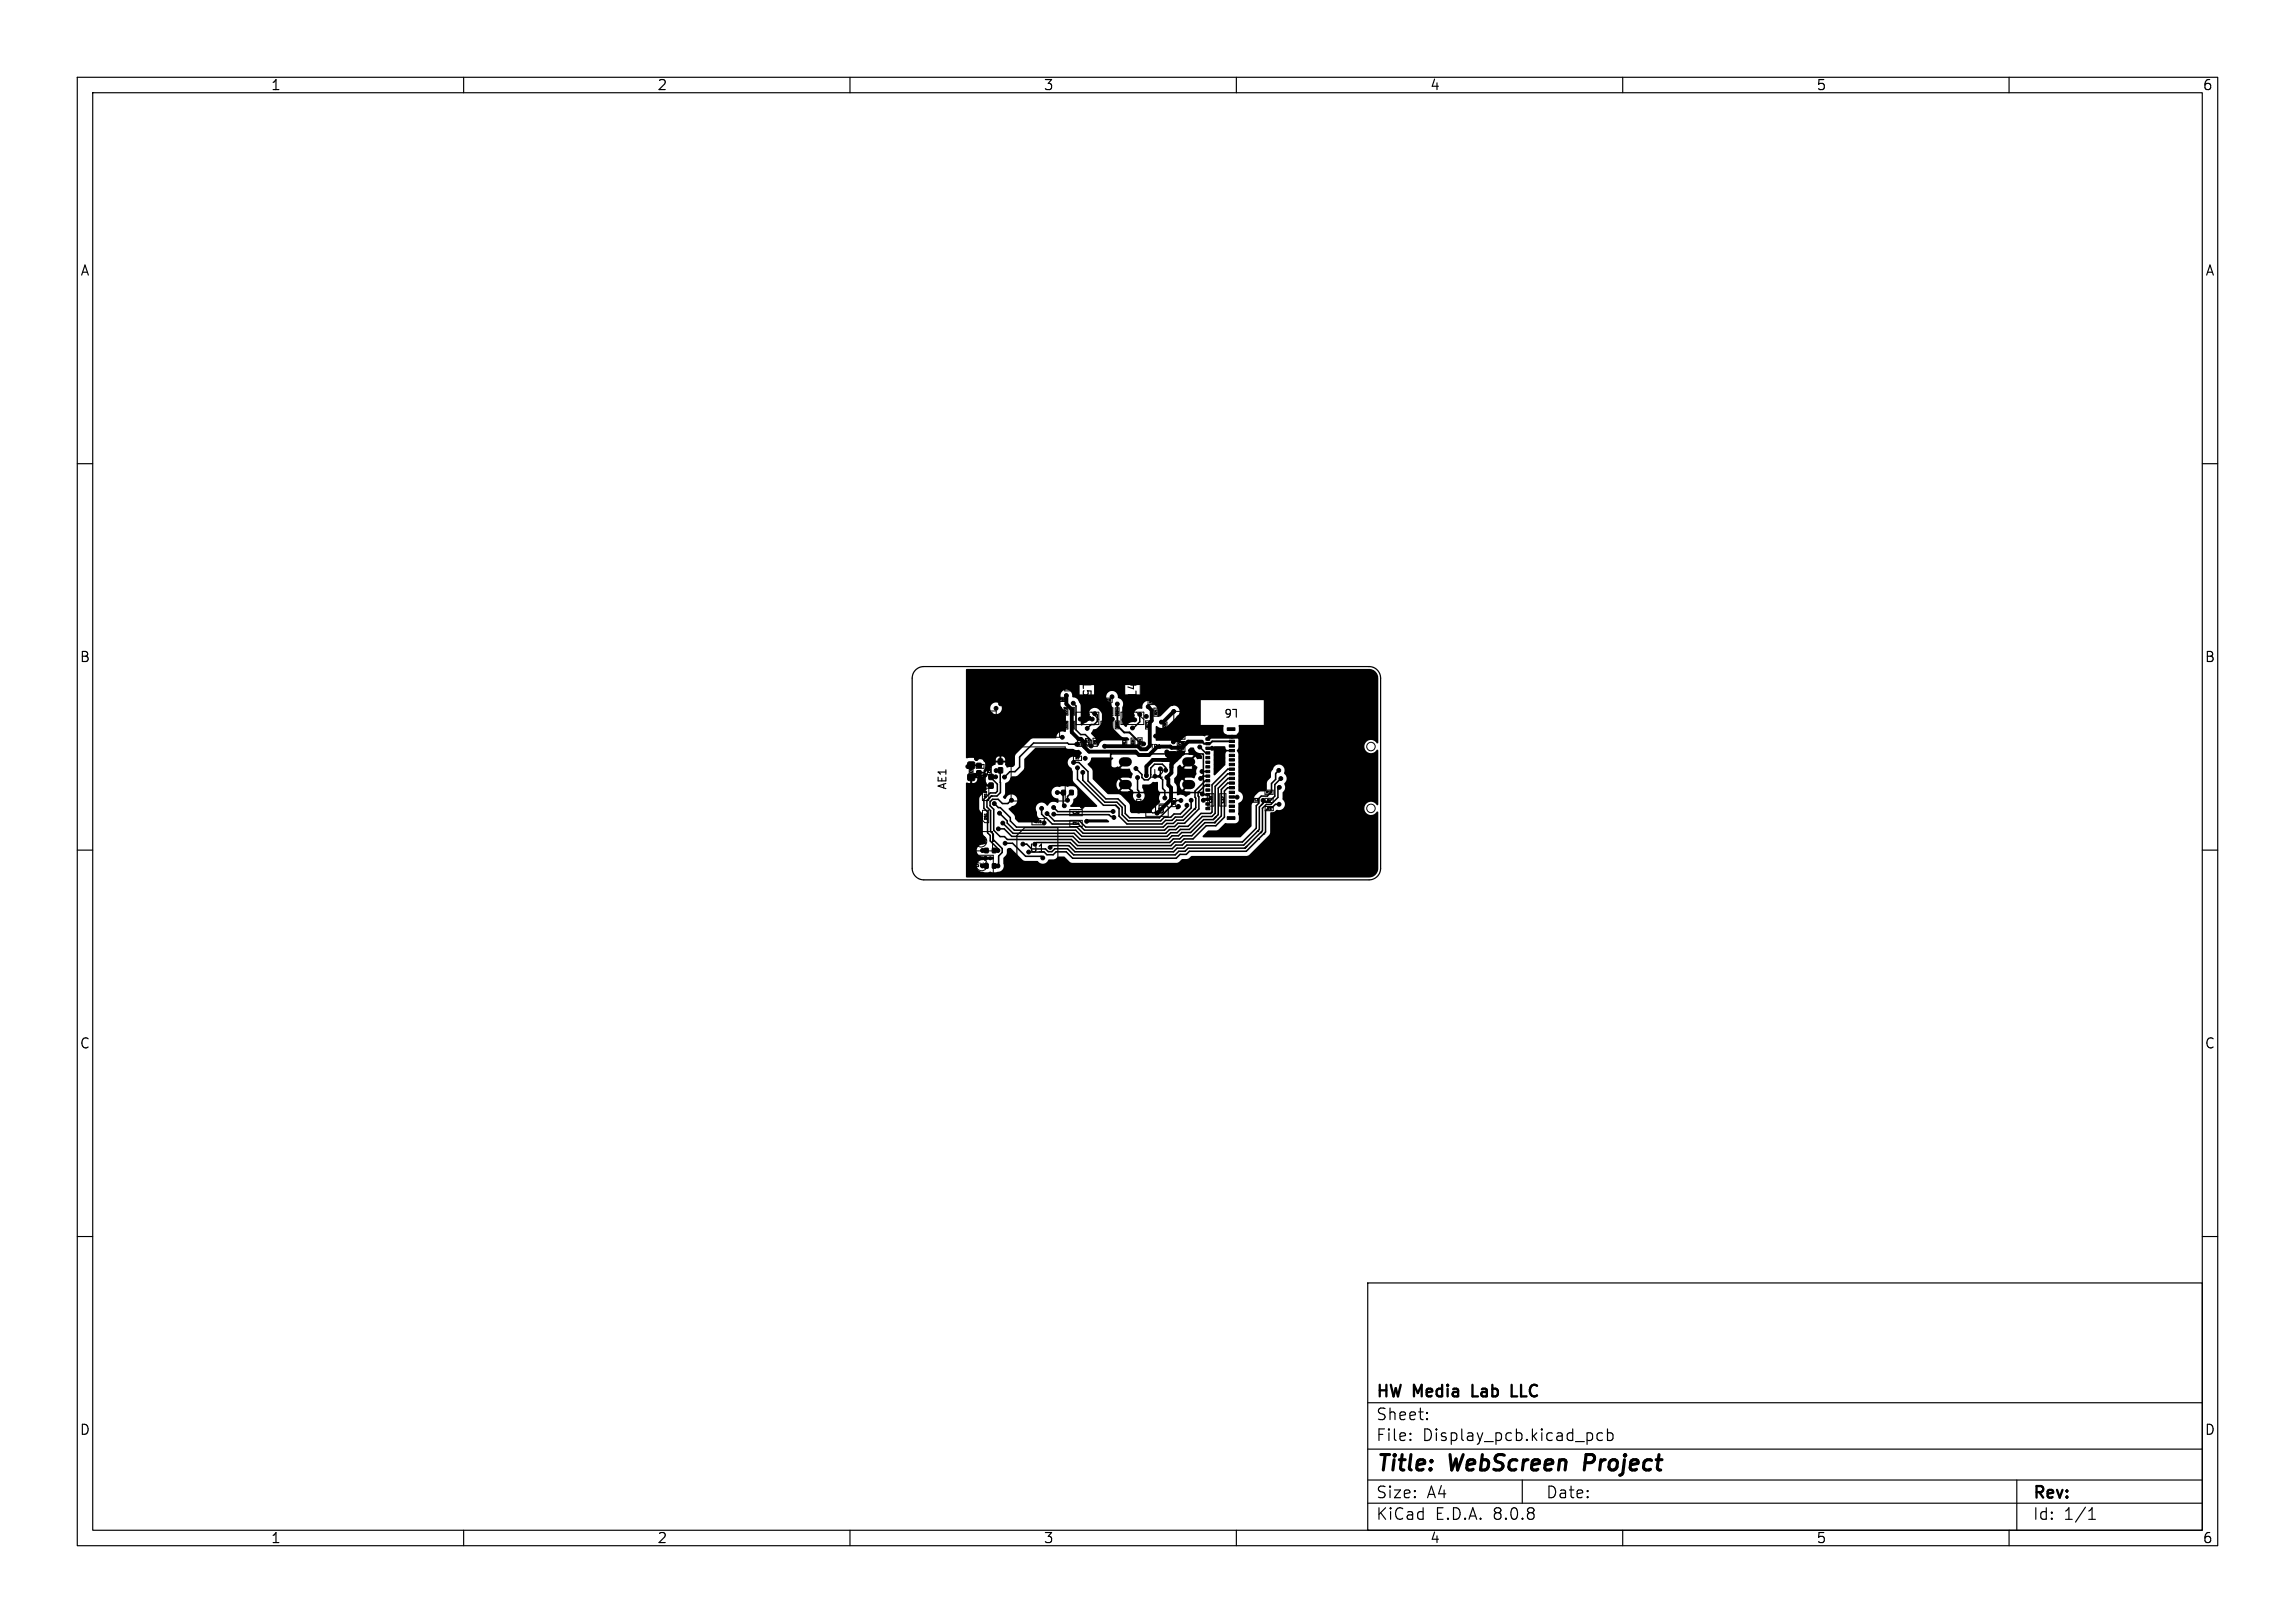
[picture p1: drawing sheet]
<svg xmlns="http://www.w3.org/2000/svg" width="297mm" height="210mm" viewBox="0 0 297 210" stroke-linecap="round" stroke-linejoin="round" font-family="sans-serif">
<defs><g id="words">
<g font-size="2.8">
<text x="178" y="190.9">Title:</text>
<text x="187.7" y="190.9">WebScreen</text>
<text x="205.9" y="190.9">Project</text>
</g>
<g font-size="2.1">
<text x="178" y="184">Sheet:</text>
<text x="178" y="181.2">HW</text>
<text x="183" y="181.2">Media</text>
<text x="191.2" y="181.2">Lab</text>
<text x="196.9" y="181.2">LLC</text>
<text x="178" y="186.7">File:</text>
<text x="184.1" y="186.7">Display_pcb.kicad_pcb</text>
<text x="178" y="196.9">KiCad</text>
<text x="178" y="194.1">Size:</text>
<text x="184.7" y="194.1">A4</text>
<text x="185.7" y="196.9">E.D.A.</text>
<text x="193.3" y="196.9">8.0.8</text>
<text x="200" y="194.1">Date:</text>
<text x="263" y="194.3">Rev:</text>
<text x="263" y="196.9">Id:</text>
<text x="267.1" y="196.9">1/1</text>
</g>
<g font-size="1.8">
<text x="35" y="11.9">1</text>
<text x="85" y="11.9">2</text>
<text x="135" y="11.9">3</text>
<text x="185" y="11.9">4</text>
<text x="235" y="11.9">5</text>
<text x="285" y="11.9">6</text>
<text x="10.3" y="35.9">A</text>
<text x="285.4" y="35.9">A</text>
<text x="10.3" y="85.9">B</text>
<text x="285.3" y="85.9">B</text>
<text x="10.3" y="135.9">C</text>
<text x="285.3" y="135.9">C</text>
<text x="10.3" y="185.9">D</text>
<text x="285.3" y="185.9">D</text>
<text x="35" y="199.9">1</text>
<text x="85" y="199.9">2</text>
<text x="135" y="199.9">3</text>
<text x="185" y="199.9">4</text>
<text x="235" y="199.9">5</text>
<text x="285" y="199.9">6</text>
</g>
<g font-size="1.4">
<text x="139.9" y="88.2" transform="rotate(90 139.9 88.2)">L5</text>
<text x="147.3" y="90.3" transform="rotate(-90 147.3 90.3)">L4</text>
<text x="160.4" y="91.5" transform="rotate(-180 160.4 91.5)">L6</text>
<text x="148.9" y="100.7">J2</text>
<text x="122.7" y="102.3" transform="rotate(-90 122.7 102.3)">AE1</text>
<text x="148.6" y="105.5">U5</text>
<text x="133.1" y="110.5">U1</text>
</g>
<g font-size=".7">
<text x="140.1" y="93.4">U2</text>
<text x="147" y="93.6" transform="rotate(-90 147 93.6)">U4</text>
<text x="148.8" y="97">TP1</text>
<text x="126.1" y="109.3">SW2</text>
<text x="126.1" y="112.4">SW1</text>
</g>
<g font-size=".4">
<text x="127.7" y="92.7">C7</text>
<text x="137" y="95" transform="rotate(-90 137 95)">C2</text>
<text x="137.1" y="90.7">R32</text>
<text x="137.4" y="92.5" transform="rotate(-90 137.4 92.5)">C24</text>
<text x="138.2" y="94.3" transform="rotate(-90 138.2 94.3)">C26</text>
<text x="138.2" y="92.5" transform="rotate(-90 138.2 92.5)">C23</text>
<text x="139" y="94.4" transform="rotate(-90 139 94.4)">C25</text>
<text x="139" y="92.5" transform="rotate(-90 139 92.5)">C22</text>
<text x="142.9" y="94.3" transform="rotate(-90 142.9 94.3)">R10</text>
<text x="143" y="90.8">R18</text>
<text x="148.7" y="91.1">R19</text>
<text x="148.7" y="94.2" transform="rotate(-90 148.7 94.2)">R17</text>
<text x="149.8" y="92.6" transform="rotate(-90 149.8 92.6)">R21</text>
<text x="150.9" y="94.4" transform="rotate(-90 150.9 94.4)">R20</text>
<text x="125.9" y="100.1" transform="rotate(-90 125.9 100.1)">C9</text>
<text x="126.5" y="99.4">L2</text>
<text x="128.3" y="100.1" transform="rotate(-90 128.3 100.1)">C8</text>
<text x="139.2" y="98.3">R7</text>
<text x="140" y="96.6" transform="rotate(-90 140 96.6)">R11</text>
<text x="141" y="96.6" transform="rotate(-90 141 96.6)">C21</text>
<text x="142" y="96.4" transform="rotate(-90 142 96.4)">R9</text>
<text x="145.7" y="96.5" transform="rotate(-90 145.7 96.5)">R13</text>
<text x="147.7" y="96.4" transform="rotate(-90 147.7 96.4)">R14</text>
<text x="127.8" y="106.2" transform="rotate(-90 127.8 106.2)">DS1</text>
<text x="127.8" y="103.3" transform="rotate(-90 127.8 103.3)">R15</text>
<text x="133.8" y="106.6">C15</text>
<text x="138.7" y="106.8">C14</text>
<text x="138.7" y="105.4">C20</text>
<text x="152.1" y="104.2" transform="rotate(-90 152.1 104.2)">R6</text>
<text x="157" y="104" transform="rotate(-90 157 104)">C33</text>
<text x="158.5" y="104" transform="rotate(-90 158.5 104)">C32</text>
<text x="161.9" y="103.8">C13</text>
<text x="163.8" y="102.7">R12</text>
<text x="163.9" y="104.9">R3</text>
<text x="163.9" y="103.8">R4</text>
</g>
<g font-size=".3">
<text x="144" y="94.2" transform="rotate(-90 144 94.2)">C29</text>
<text x="144" y="92.5" transform="rotate(-90 144 92.5)">C35</text>
<text x="144.8" y="94.2" transform="rotate(-90 144.8 94.2)">C30</text>
<text x="144.8" y="92.5" transform="rotate(-90 144.8 92.5)">C34</text>
<text x="152.5" y="95.6">C37</text>
<text x="146.8" y="96.4" transform="rotate(-90 146.8 96.4)">C31</text>
<text x="152.5" y="96.4">C28</text>
<text x="152.5" y="97.2">C27</text>
</g>
</g></defs>
<g fill="none" stroke="#000" stroke-width=".15">
<path d="M10 10h277v190h-277zM12 12h273v186h-273zM60 10v2M110 10v2M160 10v2M210 10v2M260 10v2M10 60h2M285 60h2M132 92.3h.5M132.2 92.3v1l.3-.3M133.2 92.3v.5"/>
<path d="M133.2 92.8l.3 .5M133.2 92.8l-.4 .5M171.6 99.3v.6M171.6 99.6h-1l.3 .3M10 110h2M132.6 107.1h4.3v5.3h-5.3v-4.3zM170.6 100.3h.7a.32 .32 0 0 1 .3 .4M285 110h2M10 160h2M177 166h108v32h-108zM285 160h2M60 198v2"/>
<path d="M110 198v2M160 198v2M177 194.5h108M177 191.5h108M177 187.5h108M177 181.5h108M182.5 186.3h.1l-.1 .1M182.5 186.3v.1M182.5 185.5v.1M182.5 185.5h.1l-.1 .1M184.7 183.6v.1M184.7 183.6h-.1l.1 .1"/>
<path d="M184.7 182.8v.1M184.7 182.8h-.1l.1 .1M197 191.5v3M206 185.5l.1 .2-.1 .6M207.4 185.5l-.4-.1-.3 .3v.4l.1 .2 .2 .1 .4-.1M208 185.5l.5-.1 .2 .3v.4l-.1 .2-.1 .1-.5-.1M208 184.9v1.5M210 198v2M260 198v2M261 191.5v6.5M270.3 196.6h.9M270.3 195.5l.4-.4v1.5"/>
</g>
<path d="M205.3 188.2l-.3 2" fill="none" stroke="#000" stroke-width=".4"/>
<path d="M190.6 179.2v1.5h.7M195.6 179.2v1.5h.7" fill="none" stroke="#000" stroke-width=".3"/>
<path d="M145.4 98.6h.5M153.6 98.6h.5M145.4 101.5h.5M153.6 101.5h.5" fill="none" stroke="#000" stroke-width="1.2"/>
<g fill="#000" stroke="#000" stroke-width=".13">
<path d="M125.3 98.6h.1h.7l.1 .2-.1 .6-.2 .1-.6-.1-.1-.2zM126.4 98.8h.5v.5h-.5zM126.4 99.7h.5v.5h-.5zM129.2 98.2h.5v.7h-.5zM156.1 95.5h.5v.3h-.5zM156.1 96.1h.5v.3h-.5zM156.1 96.7h.5v.3h-.5zM156.1 97.3h.5v.3h-.5zM156.1 97.9h.5v.3h-.5zM156.1 98.5h.5v.3h-.5zM156.1 99.1h.5v.3h-.5zM156.1 99.7h.5v.3h-.5z"/>
<path d="M158.8 94.2h1v.3h-1zM159.1 95.2h.7v.3h-.7zM159.1 95.8h.7v.3h-.7zM159.1 96.4h.7v.3h-.7zM159.1 97h.7v.3h-.7zM159.1 97.6h.7v.3h-.7zM159.1 98.2h.7v.3h-.7zM159.1 98.8h.7v.3h-.7zM159.1 99.4h.7v.3h-.7zM159.1 100h.7v.3h-.7zM125.3 100.2l.1-.1 .7 .1 .1 .1-.1 .7h-.2h-.6l-.1-.2zM127.4 111.8h.5v.5h-.5z"/>
<path d="M127.4 109.8h.5v.5h-.5zM128.4 111.8h.5v.5h-.5zM128.4 109.8h.5v.5h-.5zM128 100.2h.5v.6h-.5zM128 101.3h.5v.7h-.5zM129.2 99.4h.5v.6h-.5zM137.4 102.3h.5v.5h-.5zM138.4 102.3h.5v.5h-.5zM156.1 100.3h.5v.3h-.5zM156.1 100.9h.5v.3h-.5zM156.1 101.5h.5v.3h-.5zM156.1 102.1h.5v.3h-.5z"/>
<path d="M156.1 102.7h.5v.3h-.5zM156.1 103.3h.5v.3h-.5zM156.1 103.9h.5v.3h-.5zM156.1 104.5h.5v.3h-.5zM158.8 105.7h1v.3h-1zM159.1 100.6h.7v.3h-.7zM159.1 101.2h.7v.3h-.7zM159.1 101.8h.7v.3h-.7zM159.1 102.4h.7v.3h-.7zM159.1 103h.7v.3h-.7zM159.1 103.6h.7v.3h-.7zM159.1 104.2h.7v.3h-.7z"/>
<path d="M159.1 104.8h.7v.3h-.7z"/>
<circle cx="125.2" cy="99.2" r=".25"/>
<circle cx="125.3" cy="93.8" r=".25"/>
<circle cx="125.3" cy="94.4" r=".25"/>
<circle cx="125.4" cy="97.6" r=".25"/>
<circle cx="125.5" cy="87.1" r=".25"/>
<circle cx="125.5" cy="89.1" r=".25"/>
<circle cx="125.5" cy="93.1" r=".25"/>
<circle cx="125.5" cy="95.1" r=".25"/>
<circle cx="125.5" cy="91.1" r=".25"/>
<circle cx="126.4" cy="98.2" r=".25"/>
<circle cx="126.4" cy="88.1" r=".25"/>
<circle cx="126.5" cy="94.1" r=".25"/>
<circle cx="126.5" cy="92.1" r=".25"/>
<circle cx="126.5" cy="90.1" r=".25"/>
<circle cx="126.5" cy="96.1" r=".25"/>
<circle cx="127.5" cy="87.1" r=".25"/>
<circle cx="127.5" cy="89.1" r=".25"/>
<circle cx="127.5" cy="96.1" r=".25"/>
<circle cx="127.5" cy="91.1" r=".25"/>
<circle cx="127.5" cy="98.3" r=".25"/>
<circle cx="128.5" cy="88.1" r=".25"/>
<circle cx="128.5" cy="90.1" r=".25"/>
<circle cx="128.5" cy="96.1" r=".25"/>
<circle cx="128.5" cy="98.3" r=".25"/>
<circle cx="128.9" cy="91.7" r=".25"/>
<circle cx="128.9" cy="99.7" r=".25"/>
<circle cx="128.9" cy="96.6" r=".25"/>
<circle cx="129.5" cy="87.1" r=".25"/>
<circle cx="129.5" cy="89.1" r=".25"/>
<circle cx="129.5" cy="96.1" r=".25"/>
<circle cx="129.5" cy="91.1" r=".25"/>
<circle cx="130.5" cy="88.1" r=".25"/>
<circle cx="130.5" cy="90.1" r=".25"/>
<circle cx="130.9" cy="96.6" r=".25"/>
<circle cx="131.5" cy="87.1" r=".25"/>
<circle cx="131.5" cy="89.1" r=".25"/>
<circle cx="131.5" cy="91.1" r=".25"/>
<circle cx="132.5" cy="88.1" r=".25"/>
<circle cx="132.5" cy="90.1" r=".25"/>
<circle cx="133.3" cy="99.1" r=".25"/>
<circle cx="133.5" cy="89.1" r=".25"/>
<circle cx="133.5" cy="87.1" r=".25"/>
<circle cx="133.8" cy="99.6" r=".25"/>
<circle cx="133.9" cy="94.6" r=".25"/>
<circle cx="134.3" cy="99.1" r=".25"/>
<circle cx="134.5" cy="88.1" r=".25"/>
<circle cx="134.5" cy="95.1" r=".25"/>
<circle cx="134.5" cy="90.1" r=".25"/>
<circle cx="134.8" cy="99.6" r=".25"/>
<circle cx="134.9" cy="94.6" r=".25"/>
<circle cx="135.3" cy="99.1" r=".25"/>
<circle cx="135.5" cy="89.1" r=".25"/>
<circle cx="135.5" cy="87.1" r=".25"/>
<circle cx="135.5" cy="91.1" r=".25"/>
<circle cx="136" cy="93.6" r=".25"/>
<circle cx="136.4" cy="93.1" r=".25"/>
<circle cx="136.4" cy="92.1" r=".25"/>
<circle cx="136.8" cy="87" r=".25"/>
<circle cx="137.4" cy="93.1" r=".25"/>
<circle cx="137.5" cy="95.4" r=".25"/>
<circle cx="138" cy="90" r=".25"/>
<circle cx="138.9" cy="91" r=".25"/>
<circle cx="138.9" cy="98.7" r=".25"/>
<circle cx="139.3" cy="96.3" r=".25"/>
<circle cx="139.4" cy="99.3" r=".25"/>
<circle cx="139.8" cy="93" r=".25"/>
<circle cx="140.1" cy="99.9" r=".25"/>
<circle cx="140.4" cy="98.1" r=".25"/>
<circle cx="140.6" cy="90.5" r=".01"/>
<circle cx="140.7" cy="94.2" r=".25"/>
<circle cx="140.7" cy="92.4" r=".25"/>
<circle cx="141.2" cy="96.5" r=".25"/>
<circle cx="141.4" cy="93" r=".25"/>
<circle cx="141.7" cy="92.3" r=".25"/>
<circle cx="142.5" cy="99.9" r=".25"/>
<circle cx="142.7" cy="86.9" r=".25"/>
<circle cx="143" cy="96.6" r=".25"/>
<circle cx="143.3" cy="93" r=".25"/>
<circle cx="143.9" cy="90.2" r=".25"/>
<circle cx="144" cy="93" r=".25"/>
<circle cx="144.6" cy="91.1" r=".25"/>
<circle cx="145.5" cy="93.1" r=".25"/>
<circle cx="146.1" cy="93.2" r=".25"/>
<circle cx="146.5" cy="92.5" r=".25"/>
<circle cx="146.5" cy="94.2" r=".25"/>
<circle cx="147" cy="99.4" r=".25"/>
<circle cx="147.5" cy="92.4" r=".25"/>
<circle cx="148" cy="96.2" r=".25"/>
<circle cx="148.4" cy="92.7" r=".25"/>
<circle cx="148.6" cy="91.4" r=".25"/>
<circle cx="149.5" cy="95.3" r=".25"/>
<circle cx="150.2" cy="99.5" r=".25"/>
<circle cx="150.3" cy="93.4" r=".25"/>
<circle cx="150.8" cy="99.7" r=".25"/>
<circle cx="151" cy="97.3" r=".25"/>
<circle cx="151.6" cy="91" r=".25"/>
<circle cx="151.8" cy="96" r=".25"/>
<circle cx="151.8" cy="95.4" r=".25"/>
<circle cx="151.9" cy="92" r=".25"/>
<circle cx="152.5" cy="92.9" r=".25"/>
<circle cx="153.1" cy="97.5" r=".25"/>
<circle cx="153.3" cy="92.8" r=".25"/>
<circle cx="154.3" cy="92.8" r=".25"/>
<circle cx="154.5" cy="99.3" r=".25"/>
<circle cx="155.3" cy="96.7" r=".25"/>
<circle cx="155.5" cy="99.8" r=".25"/>
<circle cx="156.8" cy="96.8" r=".25"/>
<circle cx="157.5" cy="87" r=".25"/>
<circle cx="159.7" cy="87" r=".25"/>
<circle cx="161.7" cy="87" r=".25"/>
<circle cx="162.2" cy="98.5" r=".01"/>
<circle cx="162.2" cy="98.3" r=".01"/>
<circle cx="163.7" cy="87" r=".25"/>
<circle cx="164.6" cy="88" r=".25"/>
<circle cx="164.6" cy="94" r=".25"/>
<circle cx="164.6" cy="90" r=".25"/>
<circle cx="164.6" cy="96" r=".25"/>
<circle cx="164.6" cy="92" r=".25"/>
<circle cx="165.5" cy="99.7" r=".25"/>
<circle cx="165.7" cy="91" r=".25"/>
<circle cx="165.7" cy="93" r=".25"/>
<circle cx="165.7" cy="87" r=".25"/>
<circle cx="165.7" cy="89" r=".25"/>
<circle cx="165.7" cy="95" r=".25"/>
<circle cx="166.6" cy="88" r=".25"/>
<circle cx="166.6" cy="90" r=".25"/>
<circle cx="166.6" cy="94" r=".25"/>
<circle cx="166.6" cy="96" r=".25"/>
<circle cx="166.6" cy="92" r=".25"/>
<circle cx="167.7" cy="91" r=".25"/>
<circle cx="167.7" cy="87" r=".25"/>
<circle cx="167.7" cy="93" r=".25"/>
<circle cx="167.7" cy="89" r=".25"/>
<circle cx="167.7" cy="95" r=".25"/>
<circle cx="168.6" cy="88" r=".25"/>
<circle cx="168.6" cy="90" r=".25"/>
<circle cx="168.6" cy="94" r=".25"/>
<circle cx="168.6" cy="96" r=".25"/>
<circle cx="168.6" cy="92" r=".25"/>
<circle cx="169.6" cy="97.2" r=".25"/>
<circle cx="169.6" cy="99.2" r=".25"/>
<circle cx="169.6" cy="89.1" r=".25"/>
<circle cx="169.6" cy="91.1" r=".25"/>
<circle cx="169.6" cy="95.1" r=".25"/>
<circle cx="169.6" cy="87.1" r=".25"/>
<circle cx="169.6" cy="93.1" r=".25"/>
<circle cx="170.6" cy="98.1" r=".25"/>
<circle cx="170.6" cy="88" r=".25"/>
<circle cx="170.6" cy="90" r=".25"/>
<circle cx="170.6" cy="94" r=".25"/>
<circle cx="170.6" cy="96" r=".25"/>
<circle cx="170.6" cy="92" r=".25"/>
<circle cx="171.6" cy="97.2" r=".25"/>
<circle cx="171.6" cy="99.2" r=".25"/>
<circle cx="171.6" cy="89.1" r=".25"/>
<circle cx="171.6" cy="91.1" r=".25"/>
<circle cx="171.6" cy="95.1" r=".25"/>
<circle cx="171.6" cy="87.1" r=".25"/>
<circle cx="171.6" cy="93.1" r=".25"/>
<circle cx="172.6" cy="98.1" r=".25"/>
<circle cx="172.6" cy="88" r=".25"/>
<circle cx="172.6" cy="90" r=".25"/>
<circle cx="172.6" cy="94" r=".25"/>
<circle cx="172.6" cy="96" r=".25"/>
<circle cx="172.6" cy="92" r=".25"/>
<circle cx="173.6" cy="97.2" r=".25"/>
<circle cx="173.6" cy="99.2" r=".25"/>
<circle cx="173.6" cy="89.1" r=".25"/>
<circle cx="173.6" cy="91.1" r=".25"/>
<circle cx="173.6" cy="95.1" r=".25"/>
<circle cx="173.6" cy="87.1" r=".25"/>
<circle cx="173.6" cy="93.1" r=".25"/>
<circle cx="174.6" cy="98.1" r=".25"/>
<circle cx="174.6" cy="88" r=".25"/>
<circle cx="174.6" cy="90" r=".25"/>
<circle cx="174.6" cy="94" r=".25"/>
<circle cx="174.6" cy="96" r=".25"/>
<circle cx="174.6" cy="92" r=".25"/>
<circle cx="175.6" cy="97.2" r=".25"/>
<circle cx="175.6" cy="99.2" r=".25"/>
<circle cx="175.6" cy="89.1" r=".25"/>
<circle cx="175.6" cy="91.1" r=".25"/>
<circle cx="175.6" cy="95.1" r=".25"/>
<circle cx="175.6" cy="87.1" r=".25"/>
<circle cx="175.6" cy="93.1" r=".25"/>
<circle cx="176.6" cy="98.1" r=".25"/>
<circle cx="176.6" cy="88" r=".25"/>
<circle cx="176.6" cy="90" r=".25"/>
<circle cx="176.6" cy="94" r=".25"/>
<circle cx="176.6" cy="92" r=".25"/>
<circle cx="177.6" cy="99.2" r=".25"/>
<circle cx="177.6" cy="89.1" r=".25"/>
<circle cx="177.6" cy="91.1" r=".25"/>
<circle cx="177.6" cy="95.1" r=".25"/>
<circle cx="177.6" cy="87.1" r=".25"/>
<circle cx="177.6" cy="93.1" r=".25"/>
<circle cx="125.2" cy="108.8" r=".01"/>
<circle cx="125.3" cy="111.9" r=".01"/>
<circle cx="125.5" cy="108.8" r=".01"/>
<circle cx="125.5" cy="111.9" r=".01"/>
<circle cx="125.5" cy="109.1" r=".25"/>
<circle cx="125.5" cy="111.1" r=".25"/>
<circle cx="125.5" cy="105.1" r=".25"/>
<circle cx="125.5" cy="107.1" r=".25"/>
<circle cx="125.5" cy="113.1" r=".25"/>
<circle cx="126.1" cy="104.3" r=".25"/>
<circle cx="126.2" cy="100.3" r=".25"/>
<circle cx="126.5" cy="108.1" r=".25"/>
<circle cx="126.5" cy="106.1" r=".25"/>
<circle cx="126.8" cy="100.5" r=".25"/>
<circle cx="127.1" cy="110" r=".25"/>
<circle cx="127.5" cy="100.3" r=".25"/>
<circle cx="127.5" cy="111.1" r=".25"/>
<circle cx="128.5" cy="108.8" r=".01"/>
<circle cx="128.5" cy="111.9" r=".01"/>
<circle cx="128.7" cy="108.8" r=".01"/>
<circle cx="128.7" cy="104" r=".25"/>
<circle cx="128.7" cy="111.9" r=".01"/>
<circle cx="128.8" cy="100.5" r=".25"/>
<circle cx="129.1" cy="110" r=".25"/>
<circle cx="129.1" cy="112" r=".25"/>
<circle cx="129.2" cy="107.3" r=".25"/>
<circle cx="129.4" cy="105.2" r=".25"/>
<circle cx="129.8" cy="106.5" r=".25"/>
<circle cx="130" cy="100.5" r=".25"/>
<circle cx="130.1" cy="109.1" r=".25"/>
<circle cx="130.9" cy="103.5" r=".25"/>
<circle cx="131.8" cy="111.7" r=".25"/>
<circle cx="132.4" cy="109.2" r=".25"/>
<circle cx="133.3" cy="100.1" r=".25"/>
<circle cx="133.3" cy="101.1" r=".25"/>
<circle cx="133.8" cy="100.6" r=".25"/>
<circle cx="133.9" cy="106.1" r=".25"/>
<circle cx="134.3" cy="100.1" r=".25"/>
<circle cx="134.3" cy="101.1" r=".25"/>
<circle cx="134.8" cy="100.6" r=".25"/>
<circle cx="134.8" cy="104.6" r=".25"/>
<circle cx="134.9" cy="111" r=".25"/>
<circle cx="135.1" cy="106.5" r=".25"/>
<circle cx="135.3" cy="100.1" r=".25"/>
<circle cx="135.3" cy="101.1" r=".25"/>
<circle cx="135.5" cy="105.3" r=".25"/>
<circle cx="135.9" cy="109.7" r=".25"/>
<circle cx="136.4" cy="104.5" r=".25"/>
<circle cx="136.4" cy="105.4" r=".25"/>
<circle cx="136.8" cy="102.5" r=".25"/>
<circle cx="137.7" cy="104.3" r=".25"/>
<circle cx="138.1" cy="103.6" r=".25"/>
<circle cx="140" cy="104.4" r=".25"/>
<circle cx="140.2" cy="112.2" r=".25"/>
<circle cx="140.6" cy="106.3" r=".25"/>
<circle cx="142.2" cy="112.2" r=".25"/>
<circle cx="144" cy="105" r=".25"/>
<circle cx="144.1" cy="105.8" r=".25"/>
<circle cx="144.2" cy="112.2" r=".25"/>
<circle cx="145" cy="100" r=".25"/>
<circle cx="145.6" cy="100" r=".25"/>
<circle cx="146.2" cy="102.7" r=".25"/>
<circle cx="146.2" cy="112.2" r=".25"/>
<circle cx="147.2" cy="100.6" r=".25"/>
<circle cx="147.3" cy="104.9" r=".25"/>
<circle cx="147.4" cy="103" r=".25"/>
<circle cx="148.2" cy="112.3" r=".25"/>
<circle cx="148.4" cy="100.4" r=".25"/>
<circle cx="149.7" cy="103.7" r=".25"/>
<circle cx="150.2" cy="112.3" r=".25"/>
<circle cx="150.7" cy="103.2" r=".25"/>
<circle cx="151" cy="100.6" r=".25"/>
<circle cx="152.2" cy="112.3" r=".25"/>
<circle cx="152.5" cy="104.4" r=".25"/>
<circle cx="152.8" cy="103.6" r=".25"/>
<circle cx="153.1" cy="100.6" r=".25"/>
<circle cx="153.1" cy="102.5" r=".25"/>
<circle cx="153.6" cy="104.2" r=".25"/>
<circle cx="154.2" cy="103.5" r=".25"/>
<circle cx="154.2" cy="112.3" r=".25"/>
<circle cx="155.2" cy="111.3" r=".25"/>
<circle cx="155.4" cy="100.7" r=".25"/>
<circle cx="155.6" cy="102.7" r=".25"/>
<circle cx="155.7" cy="103.5" r=".25"/>
<circle cx="156.2" cy="112.3" r=".25"/>
<circle cx="157.3" cy="111.2" r=".25"/>
<circle cx="158.8" cy="112.3" r=".25"/>
<circle cx="159.8" cy="111.2" r=".25"/>
<circle cx="160.1" cy="103.1" r=".25"/>
<circle cx="160.8" cy="112.2" r=".25"/>
<circle cx="161.8" cy="111.2" r=".25"/>
<circle cx="161.9" cy="103" r=".25"/>
<circle cx="162.2" cy="101.5" r=".01"/>
<circle cx="162.2" cy="101.7" r=".01"/>
<circle cx="162.2" cy="102.4" r=".25"/>
<circle cx="162.3" cy="101.1" r=".25"/>
<circle cx="162.8" cy="110.2" r=".25"/>
<circle cx="162.8" cy="112.2" r=".25"/>
<circle cx="163.5" cy="103.6" r=".25"/>
<circle cx="163.5" cy="100.8" r=".25"/>
<circle cx="163.8" cy="111.2" r=".25"/>
<circle cx="164.8" cy="112.2" r=".25"/>
<circle cx="165.5" cy="104.1" r=".25"/>
<circle cx="165.6" cy="101.9" r=".25"/>
<circle cx="165.8" cy="100.7" r=".25"/>
<circle cx="165.8" cy="107.2" r=".25"/>
<circle cx="165.8" cy="111.2" r=".25"/>
<circle cx="165.8" cy="109.2" r=".25"/>
<circle cx="166.8" cy="110.2" r=".25"/>
<circle cx="166.8" cy="112.2" r=".25"/>
<circle cx="166.8" cy="108.2" r=".25"/>
<circle cx="167.5" cy="102.9" r=".25"/>
<circle cx="167.8" cy="107.2" r=".25"/>
<circle cx="167.8" cy="105.2" r=".25"/>
<circle cx="167.8" cy="111.2" r=".25"/>
<circle cx="167.8" cy="109.2" r=".25"/>
<circle cx="168.8" cy="110.2" r=".25"/>
<circle cx="168.8" cy="106.2" r=".25"/>
<circle cx="168.8" cy="112.2" r=".25"/>
<circle cx="168.8" cy="108.2" r=".25"/>
<circle cx="169.6" cy="105.2" r=".25"/>
<circle cx="169.6" cy="111.3" r=".25"/>
<circle cx="169.6" cy="107.3" r=".25"/>
<circle cx="169.6" cy="101.2" r=".25"/>
<circle cx="169.6" cy="103.2" r=".25"/>
<circle cx="169.6" cy="109.3" r=".25"/>
<circle cx="170.6" cy="108.3" r=".25"/>
<circle cx="170.6" cy="110.3" r=".25"/>
<circle cx="170.6" cy="112.3" r=".25"/>
<circle cx="170.6" cy="100.1" r=".25"/>
<circle cx="170.6" cy="106.1" r=".25"/>
<circle cx="170.6" cy="102.1" r=".25"/>
<circle cx="170.6" cy="104.1" r=".25"/>
<circle cx="171.6" cy="105.2" r=".25"/>
<circle cx="171.6" cy="107.3" r=".25"/>
<circle cx="171.6" cy="111.3" r=".25"/>
<circle cx="171.6" cy="101.2" r=".25"/>
<circle cx="171.6" cy="109.3" r=".25"/>
<circle cx="171.6" cy="103.2" r=".25"/>
<circle cx="172.6" cy="108.3" r=".25"/>
<circle cx="172.6" cy="110.3" r=".25"/>
<circle cx="172.6" cy="112.3" r=".25"/>
<circle cx="172.6" cy="100.1" r=".25"/>
<circle cx="172.6" cy="102.1" r=".25"/>
<circle cx="172.6" cy="106.1" r=".25"/>
<circle cx="172.6" cy="104.1" r=".25"/>
<circle cx="173.6" cy="105.2" r=".25"/>
<circle cx="173.6" cy="107.3" r=".25"/>
<circle cx="173.6" cy="101.2" r=".25"/>
<circle cx="173.6" cy="111.3" r=".25"/>
<circle cx="173.6" cy="109.3" r=".25"/>
<circle cx="173.6" cy="103.2" r=".25"/>
<circle cx="174.6" cy="108.3" r=".25"/>
<circle cx="174.6" cy="110.3" r=".25"/>
<circle cx="174.6" cy="112.3" r=".25"/>
<circle cx="174.6" cy="100.1" r=".25"/>
<circle cx="174.6" cy="102.1" r=".25"/>
<circle cx="174.6" cy="106.1" r=".25"/>
<circle cx="174.6" cy="104.1" r=".25"/>
<circle cx="175.6" cy="105.2" r=".25"/>
<circle cx="175.6" cy="107.3" r=".25"/>
<circle cx="175.6" cy="101.2" r=".25"/>
<circle cx="175.6" cy="111.3" r=".25"/>
<circle cx="175.6" cy="109.3" r=".25"/>
<circle cx="175.6" cy="103.2" r=".25"/>
<circle cx="176.5" cy="112.3" r=".25"/>
<circle cx="176.6" cy="108.3" r=".25"/>
<circle cx="176.6" cy="110.3" r=".25"/>
<circle cx="176.6" cy="100.1" r=".25"/>
<circle cx="176.6" cy="106.1" r=".25"/>
<circle cx="176.6" cy="102.1" r=".25"/>
<circle cx="177.6" cy="101.2" r=".25"/>
<circle cx="177.6" cy="111.3" r=".25"/>
<circle cx="177.6" cy="107.3" r=".25"/>
<circle cx="177.6" cy="109.3" r=".25"/>
<circle cx="177.6" cy="103.2" r=".25"/>
</g>
<g fill="none" stroke="#000" stroke-width=".2">
<path d="M125.7 99h1M126.7 100l.1 .1v.2M128.9 99.7h.6v2.9l-.5 .4h-.7l-.6 .6v.8l.5 .5v2.7l.3 .3v.8l1.2 1.1v.5l-.5 .5v1.2l-.1 .1M138.9 91l.4 .4v3.1l.5 .6h.7l.7 .7v.7M138.9 98.7h.7l1.2 1.1v1.3l2.3 2.3h1.6l.9 .9v1l.6 .5h3.8l2.3-2.2h.5M139.3 96.3h-1l-.1-.2h-4.4l-1.8 1.9v1.3l-.7 .6h-.6l-.7 .7M139.4 99.4v1.4l3.4 3.4h1.6l.4 .4v1l1 1h4.6l.4-.4h.9l.4-.5h.9l1.1-1.1v-1M140.1 99.9v1.1l2.9 2.8h1.6l.6 .7v.9l.8 .8h4.2l.5-.4h.8l.4-.5h.9l.8-.8v-.3M141.7 92.4h.1l.2 .1v.9l-.4 .4h-.4l-.5 .5M143.7 97.5h12v5h-12zM145.9 98.3v.4M147 99.4l.8 .8v.4l.3 .3h.5"/>
<path d="M147 95.7l.4 .3M147.5 92.5v.9l-.8 .8h-.1M147.8 96l.2 .3M148.9 99.4l.5-.5h1l.5 .4v.4M155.3 96.7l.7 .7h.3M155.5 99.8h.8M156.3 96.8h.8l.3 .3h2M159.4 99.5h-.5l-2 2.1v3.5l-.2 .2h-1.3l-1.7 1.6h-1.1l-.4 .5h-.9l-.4 .4h-10.7l-.8-.8h-7.8l-.8-.8v-.4l-1.4-1.3h-.2l-.5-.5M165.5 99.7l-.4 .4v.7l-.6 .6v1.1l-.5 .5h-.8l-.3 .3v.6l-.3 .4v2.9l-1.8 1.8h-7.4l-.4 .4h-.8l-.5 .4h-12.4l-.8-.8h-4.4M127 110.1l.1 .1v-.1M127.5 101.3l.3 .4h.6M127.5 101.3v-1h-1.3l-.3 .3h-.2v3.4l.4 .3"/>
<path d="M127.5 101.3h.1M128.2 100.5v.1l.9 .9v.9l-.2 .2h-.8l-.8 .8v1.2l.5 .5v2.7l.4 .3v.7l.9 1v.3M128.3 103h.1M128.4 100.5h.5M130.1 109.1h.9l1.7 1.7h2l.2 .2M132.4 109.2h.5M136.4 104.5l.5 .5h7.1M136.4 105.4h7.1l.2 .3h.3l.1 .1M136.8 102.6h.8v1.5l.1 .2M137.2 102.6l.4 .4M138.7 102.6l-.5 .5v.5M147.2 100.6v1.6l.2 .2v.6"/>
<path d="M150.5 100.9v1.1l.2 .3v1M154.5 104.7h.1M155.6 102.8h.1h.6M155.7 103.4h.6M156.3 101h-.3l-1.3 1.4v2.1l-1.6 1.6h-.8l-.5 .5h-.8l-.5 .4h-10l-.8-.8h-3.3l-.9-.9M156.3 101.6h-.4l-.8 .9v.5v.1v1.6l-1.8 1.8h-.9l-.4 .5h-.8l-.5 .4h-10.4l-.8-.8h-3.3l-1.4-1.2v-.8M156.3 100.4h-.6l-.3 .3M157.2 106.5h.1M157.2 106.5h-1.3l-1.7 1.7h-1.1l-.4 .4h-.9l-.4 .4h-11.8l-.8-.8h-7.9l-.9-.9h-.8M159.4 101.9h-.5l-.4 .5v3.3l-1.2 1.2h-1.2l-1.7 1.7h-1.2l-.4 .4h-.8l-.5 .4h-12.1l-.8-.8h-8.2l-.4-.3h-.6l-.8-.9v-2.7l-.5-.4v-.6l.3-.3h.8l.5 .6h.7l.5-.4M159.4 100.7h-.5l-1.2 1.3v3.4l-.7 .7h-1.2l-1.7 1.6h-1.2l-.4 .5h-.8l-.5 .4h-11.4l-.8-.8h-7.9l-1.3-1.3M159.4 100.1h-.5l-1.6 1.7v3.4l-.5 .5h-1.2l-1.7 1.6h-1.1l-.5 .5h-.8l-.5 .4h-11l-.8-.8h-7.9l-1-.9v-.3l-1-1"/>
<path d="M159.4 101.3h-.5l-.8 .9v3.4l-.9 .9M159.4 103.1l.7 .1M162.7 107.6h.1M162.9 108.6h.1M163.1 107.7h.1M163.5 107.9h.1M163.7 103.7l-.3-.1v.4M163.7 103.7l-.7 .7v2.9l-2 2.1h-7.4l-.4 .4h-.9l-.4 .4h-12.8l-.8-.8h-2.2l-.2 .3M165.5 101.9h.1h-.1zM165.5 104.1h-.4l-.5 .4h-.4l-.4 .4v2.8l-2.5 2.5h-7.4l-.4 .4h-.8l-.5 .5h-13.4l-.8-.9h-1.3l-.4 .4h-.8l-.4-.3h-2M165.6 101.9l-.2 .2v1.1l-.9 .9h-.6l-.5 .5v2.9l-2.3 2.3h-7.3l-.4 .4h-.9l-.4 .4h-13.2l-.7-.8h-1.7l-.4 .4h-.5l-.3-.3h-1.8M165.8 100.7l-.8 .8v1.5l-.7 .7h-.6"/>
</g>
<path d="M133.1 99.4v1.3M134.4 99.6a.51 .51 0 0 0-.6 0 .51 .51 0 0 0-.1 .6 .48 .48 0 0 0 .2 .5 .48 .48 0 0 0 .5-.1M134.9 99.8l.4-.4v1.3M144.6 91.1h.1M144.6 91.1v2.8l.9 .9h.7l.8 .9M159.4 95.9h-2.5l-.3 .3h-.8l-.3-.2M164.6 94l-1 1h-1.9M134.9 100.7h.8M156.3 103.4h-.4l-.2 .2" fill="none" stroke="#000" stroke-width=".25"/>
<path d="M138 90v1.1l.7 .7v3l.8 .8h.4l.4 .4v.6l.6 .7h6.1l.4 .4h1.3l1.1-1.1h1.7l.1 .2h1.3l.8-.8h1.8M145.9 98.4v.3M148.6 91.5l.4 .4v1.4l-.2 .2v3l-.5 .5h-.7l-.3-.4h-4.4M151.6 98.3v1.7l-.6 .6 .2 .2v.8l.4 .3v1.5l-1.8 1.8M151.9 92.1l-1.4 1.3h-.2M152.2 98.3h-3l-.8 .9v1.2M152.5 98l-.5-.5-.9 .8M152.5 97.5l-.8 .8-.7-.6v-.4l.2 .2h1.9l-1.5 1.4M161.7 95l-.3 .3h-4.8l-.3 .3M127.1 110.1h.5M128.7 110.1h.4M128.7 112.1h.4" fill="none" stroke="#000" stroke-width=".5"/>
<path d="M165.7 93l-2 2h-2" fill="none" stroke="#000" stroke-width="1"/>
<path d="M134 96.8l3.8-.1 .4 .2 1.4 .1 .4 .5-.3 .5-.3 .1a.79 .79 0 0 0-1.2 .2 .79 .79 0 0 0 .5 1.1l.1 .4v1.1l.2 .3 3 3.1-.1 .1h-3.3l-.1-.1a1.14 1.14 0 0 0 .5-.9 .63 .63 0 0 0 .4-.6v-.5l-.1-.3-.4-.3h-.4a.54 .54 0 0 1-.7 0l-.6 .1a.8 .8 0 0 0-1.1 .7 .8 .8 0 0 0 .9 .9v.4l-.2 .1a.85 .85 0 0 0-1.2 .4 .82 .82 0 0 0-.8-.4 .82 .82 0 0 0-.7 .5v.4l.1 .2a.95 .95 0 0 0 .3 1l-.2 .4h-2.5l-.4-.4-.2-.6-.7-.7 .4-.4a.77 .77 0 0 0 .8-.7 .77 .77 0 0 0-.7-.8 .77 .77 0 0 0-.8 .5h-.3a.3 .3 0 0 1 .1-.5l.1-1.4 .1-.1a.84 .84 0 0 0 .6-.7l.2-.1a.91 .91 0 0 0 .8-.3l.7-.7 .1-1.3zM141.2 98.1l2.7-.1 .2 .2a.58 .58 0 0 0-.4 .8 .58 .58 0 0 0 .9 .2l.2 .1 .3-.4 .3 .1-.4 .4 .3 .1h.9l.4 .7-.2 .5-.4-.1-1 .1 .4 .4-.3 .1-.3-.4a.9 .9 0 0 0 0 1.4l.3-.4 .3 .1-.4 .4 .3 .1h.8l.2-.1-.4-.4 .2-.1 .5 .5 .1 .3a.76 .76 0 0 0 .8 1.1 .76 .76 0 0 0 .5-1.2l-.2-.9 .2-.1a1.09 1.09 0 0 0 1.1-.2l.1-.1h.6l.1 1.1a.5 .5 0 0 1 .1 .8l.1 .7-1 .9-.1 .5h-2.6l-.2-.2v-.8l-.1-.3-1-1-.3-.1-1.5-.1-1.9-1.9v-1.2l-.6-.6v-.2a.82 .82 0 0 0 .4-.7zM152.5 99.1l.2-.1 .3 .3 .3-.4 .3 .1-.4 .4h.1a1.6 1.6 0 0 0 1.4-.1l.1-.1h.2l-.2 .6a.87 .87 0 0 1-.3 .9l-.3-.1-1 .1 .4 .4-.3 .1-.3-.4a.9 .9 0 0 0 0 1.4l.3-.4 .3 .1-.4 .4 .8 .2v.3l-.5 .3a1.06 1.06 0 0 0-1.1-.2l-.1-1-.3-.7v-.4l.3-.6 .1-.9zM154 96.8l.5-.1a.93 .93 0 0 0 .7 .7l.4 .4-.1 .4h-.2a.44 .44 0 0 1-.6-.3l-.4 .4-.2-.1 .4-.4-.7-.2-.1-.5zM156.9 96.7l.3-.1h1.3a.72 .72 0 0 1 .1 1v1.4l-1.3 1.3h-.2l-.1-.2 .1-2.9-.2-.4zM125 86.6h52.2a1.2 1.2 0 0 1 1.2 1.2v8.3l-.2 .1a.87 .87 0 0 0-1.3-.3 .87 .87 0 0 0 0 1.3 .87 .87 0 0 0 1.3-.2l.2 .1v7l-.2 .1a.87 .87 0 0 0-1.3-.3 .87 .87 0 0 0 0 1.3 .87 .87 0 0 0 1.3-.2l.2 .1v7.3a1.2 1.2 0 0 1-1.2 1.1h-52.1l-.1-3.4h1.4l.1 .3 .3 .3 1 .2a.62 .62 0 0 1 .7 0h.1v.2l-.1 .1a.54 .54 0 0 1-.7 0l-1 .2-.3 .3-.1 .4 .1 .3 .3 .3 1 .2a.54 .54 0 0 1 .7 0l.8-.1 .4-.3 .2-.4v-1.1a1.05 1.05 0 0 0 .4-1.1l.3-.2h.2l1.7 1.7h1.7a.86 .86 0 0 0 1.6-.2h.4a.88 .88 0 0 0 .7-.4h.9l.6 .7 .3 .2h13.6l.3-.2 .4-.3 .8-.1 .4-.3 7.3-.1 2.5-2.4a.77 .77 0 0 0 .4-.7v-2.4l.1-.1a.77 .77 0 0 0 .7-.3 .77 .77 0 0 0 1-.3 .77 .77 0 0 0-.2-1v-.9a.98 .98 0 0 0 .2-1.2v-.1a.76 .76 0 0 0 0-1.2 .78 .78 0 0 0-.5-1.1 .78 .78 0 0 0-1 .6l-.2 .4v.6l-.5 .5-.1 1.1-.2 .2h-.6l-.2 .1-.5 .5-.1 .3a.66 .66 0 0 1-.3 .7v2.9l-1.4 1.4h-4.9v-.2l.6-.6 1.3-.1 1-.9h1.3l.3-.1 .1-.3v-.5l-.1-.3 .1-1.4a.78 .78 0 0 0 .6-.7 .78 .78 0 0 0-.6-.8v-4.8l-.2-.5 .1-.3 .1-1.1-.2-.3-.1-.4 .3-.4v-.7l.1-.1h3.2v-3.2h-8.2v3.2h2.9v.8l.3 .4a.18 .18 0 0 1 .2 .1 .18 .18 0 0 1-.1 .2h-2l-.1-.1h-.6l-.1 .1-2.2-.1-.4 .2-.7 .6h-.6l-.5-.2h-1.9v-.1v-1.7l.1-.1 .6 .3h.4l.3-.2 1.5-1.5 .2-.4-.1-.4-.5-.4-.5 .1-1.4 1.3-.3 .1-.1-.1-.1-1.1-.8-.8-.4-.1-.4 .2-.2 .2-.1 .6a.8 .8 0 0 0-.9 .3 .8 .8 0 0 0 0 .9v.3l-.3 .2a1.04 1.04 0 0 0-.9 .7l-.5-.5v-2.1a.85 .85 0 0 0-.5-1.2l-.1-.5h3v-1.2h-2v1.2h-1a.76 .76 0 0 0-1.3-.1 .76 .76 0 0 0 .4 1.2l.3 .7v2.4v.2l1.1 1.1 .3 .1h.5l.2 .3-.1 .1h-3.1l-.4 .2-.2 .2a.25 .25 0 0 1-.3 .2l-.2-.8-.6-.7 .1-.2a.43 .43 0 0 1 .5-.4l.8-.7v-1.2l-.1-.3a.79 .79 0 0 0-1-.4 .79 .79 0 0 0-.5 1l.2 .2a.33 .33 0 0 1-.4 .4l-.8 .6-.1-.1-.1-2.6a1.34 1.34 0 0 0-1-1l-.1-.3h2.9v-1.2h-1.9v1.2h-1l-.2-.5-.4-.2-.4 .1-.4 .3-.1 .4 .1 1.3 .6 .9v2.4l-.1 .1a.82 .82 0 0 0-1.1 .8h-3l-.3 .2-1.9 1.9-.2 .3v1l-.2 .3-.8 .1-.2-.4v-.2h-1.2l-.1 .2a1.28 1.28 0 0 0-.7 .7 .86 .86 0 0 0-.7 .5h-.6v.5l.3-.1 .2-.2 .1 .1v.4l.3 .5-.1 .2h.5l.1 .2-.1 .1h-.5l.1 .4-.9 1-.1 1.3a1.11 1.11 0 0 0 .5 .9v2.4l.3 .6 .1 .8-.9 .3-.2 .2-.1 .4h-1.4v-8.7l.2-.1a.89 .89 0 0 0 1.3-.5v-.1h-.7v.6h-.2v-.6l.2-.2 .8-.1v-.4l.2-.1h.5v-.2l.2-.4v-.5l-.1-.3-.3-.2h1.8v.1h1.2v-.2l-.1-.2-.3-.1h-.1v.5h-.3v-.5l-.3 .1-.1 .3h-1.8l-.6-.1-.5-.1h-1v-6.4h3.1l.1 .1a.76 .76 0 0 0 1.2 .4 .76 .76 0 0 0-.2-1.2 .76 .76 0 0 0-1.1 .7h-3.1zM140.6 106h2.6a.23 .23 0 0 1 .3 .1 .23 .23 0 0 1-.1 .3h-2.6l-.2-.2zM152.2 104.5l.3-.2 .2 .1-.2 .3h-.3z" fill="#000"/>
<g fill="none" stroke="#000" stroke-width=".13">
<path d="M125.4 99.2h.5v1h-.5zM126.3 98.9h1v.5h-1zM127.3 92h1.6v.8h-1.6zM127.3 93.2h1.6v.8h-1.6zM127.4 94.3h1.5v.8h-1.5zM127.7 96.9h.3v.6h-.3zM127.8 99.2h.5v1h-.5zM127.8 97.4h.1M127.8 97.3v.1M127.8 97.3h.1M127.9 97.3h.1M128 97.3h.1"/>
<path d="M128 97.2l-.1 .1M128 97.2v.1M128 97.3v.1M128 97.4h-.2M128 97.1l-.2-.1v.1M128.1 93.4a.14 .14 0 0 0-.2 .2 .14 .14 0 0 0 .2 .1M128.1 94.6a.14 .14 0 0 0-.2 .1 .14 .14 0 0 0 .2 .1M128.2 93.7h.1M128.2 94.7h.1M128.2 94.7h.2v.1h-.2M128.2 93.4v.3M128.2 93.4h.1"/>
<path d="M128.3 93.4h-.1M128.3 93.6h.1M128.3 93.6h-.1M128.3 93.7h.1M128.4 93.6l-.1 .1M128.4 94.6h-.2v.1M128.6 97.4h.6v.3h-.6zM128.8 97.5v.1M128.9 97.5h.1M128.9 97.6h.1M129 97.5v.1M129 97.6h.1"/>
<path d="M129.7 96.9h.3v.6h-.3zM129.7 97.4h.2M129.7 97v.1M129.7 97.3v.1M129.7 97.1h.1M129.8 97.3h-.1M129.8 97.1h.1M129.8 97v.1M129.9 97h.1M129.9 97h-.1M129.9 97.3h.1M129.9 97.1h.1"/>
<path d="M129.9 97v.1M129.9 97.2l-.1 .1M129.9 97.2v.1M129.9 97.3v.1M129.9 92.2h.5v1h-.5zM130 92.8l.1 .1 .2-.1M130 92.8h.1M130 92.7v.1M130.1 92.5h.2M130.2 92.4v.2l-.2-.1M130.3 92.7v.1M130.3 92.8h.1"/>
<path d="M130.8 96.6h7v7h-7zM131.2 96.6l-.4 .4M131.5 94.9h1v.5h-1zM131.8 94.9v.3h.1M132 95.2h.2M132 95l.1-.1v.3M134.3 88.1h.3M134.5 88.1v.5M134.8 88.3h.2v-.2h-.2v.5M134.8 92.2h.5v1h-.5zM135 92.7l-.1 .1a.14 .14 0 0 0 .2 .1 .14 .14 0 0 0 .1-.2M135 92.5h-.1v.1"/>
<path d="M135.1 92.5h.1v.1M135.1 92.5h-.1M135.2 92.6h.1M135.5 94.4h.5v1h-.5zM135.5 88.1h-.2l-.1 .2h.3v.2h-.3M135.6 94.9a.14 .14 0 0 0 .1 .2 .14 .14 0 0 0 .2-.2M135.7 94.8h.1M135.9 94.6v.2M135.9 94.7h-.3l.1 .1M136.3 93.8h.8v1.6h-.8zM136.4 87.7h.5l.3 .3v1.3h-.8zM136.6 88.7h.1a.16 .16 0 0 1 .2 0 .16 .16 0 0 1 0 .1h-.3z"/>
<path d="M136.6 88.1v.1M136.6 88.4l.1 .1 .2-.1v.1M136.6 88.2h.1M136.7 88.1h-.1M136.9 91.5h.5v1h-.5zM136.9 88.1v.2l-.2-.2M137 90.2h1v.6h-1zM137.2 91.6v.2M137.7 91.5h.5v1h-.5zM137.7 93.3h.5v1h-.5zM137.8 87.8h.8v1.6h-.8zM137.9 93.4h.2"/>
<path d="M138.5 91.5h.5v1h-.5zM138.5 93.3h.5v1h-.5zM138.6 91.7h.1M138.8 93.5h.1M138.9 91.7v.1M138.9 97.9h1.1v.5h-1.1zM139.3 92.2h2.9v1.6h-2.9zM139.4 95.5h.6v1.1h-.6zM139.6 87.9h2.1v2.7h-2.1zM139.8 95.7v.1M140 87h.3M140.2 87v.5"/>
<path d="M140.5 87.3h.2v-.2l-.2-.1v.5M140.5 95.6h.5v1h-.5zM140.9 95.7v.1M141 87h.1l.1 .2-.3 .3h.3M141 87l-.1 .1M141.2 92.2l1 .9M141.5 95.5h.5v1.1h-.5zM142.3 87.6h.5l.3 .3v1.3h-.8zM142.5 93.3h.5v1.1h-.5zM142.5 88.1v-.2l.1 .1 .1-.1h.1v.2M142.5 88.3l.1 .2 .1-.2h.1l.1 .2M142.5 88.7a.21 .21 0 0 1 .3 0 .21 .21 0 0 1 .1 .2h-.4z"/>
<path d="M142.7 91.6h.5v1h-.5zM142.8 91.8l.1 .1M142.9 92.3v.1l.2-.1M142.9 90.3h1v.6h-1zM142.9 91.8v.1M142.9 91.9h.1M142.9 91.8h.1M143 91.8h-.1M143 91.9h.1M143 91.8l.1 .1M143 91.8h.1M143.1 92.3h.1"/>
<path d="M143.1 92l-.2 .1-.1-.1v.2M143.1 92h.1M143.1 91.9h-.2M143.1 92v.2M143.1 91.9h.1M143.1 92.2h.1M143.5 91.6h.5v1h-.5zM143.5 93.3h.5v1h-.5zM143.7 87.7h.8v1.6h-.8zM143.9 88.2v-.2l.1 .1 .1-.1h.1v.2M144.1 89v-.2h-.2v.2h.4M144.3 88.8l-.2 .1"/>
<path d="M144.3 88.4v.2l-.3-.2-.1 .1v.1M144.3 91.6h.5v1h-.5zM144.3 93.3h.5v1h-.5zM145.1 92.2h2.9v1.6h-2.9zM145.3 95.5h.5v1.1h-.5zM145.6 87.9h2v2.7h-2zM145.9 87.2h.3M146.1 87.2v.5M146.4 87.4h.2v-.2h-.2v.5M146.4 95.5h.5v1h-.5zM146.7 95.7v.1M147 87.2l-.2 .3h.4"/>
<path d="M147.1 92.2l.9 .9M147.1 87.3v.4M147.3 95.5h.5v1h-.5zM148.3 93.3h.5v1h-.5zM148.6 90.6h1v.6h-1zM149.3 91.6h.6v1.1h-.6zM149.4 87.3h4.6v3h-4.6zM149.7 91.8v.2M149.9 96.8h.3M150 87.7a.25 .25 0 0 1 .3 .3 .25 .25 0 0 1-.3 .2zM150.2 88.8h.9M150.4 90.8h.5v1h-.5z"/>
<path d="M150.5 93.4h.5v1.1h-.5zM150.5 87.9l.1-.2v.5M150.5 88.2h.3M150.5 91v.1M150.5 91.1h.1M150.5 91.5h.1M150.5 91h.1M150.6 91.1h.1M150.6 91h-.1M150.6 91h.1M150.6 91v.1M150.6 91h.2l-.2 .1"/>
<path d="M150.7 91.5v.1l-.2-.1M150.8 91.2v.2M150.8 91.3h-.3l.1 .1M151.1 88v1.6M151.1 88.8l1.2-.8v1.5zM151.9 92.1h2.5l.4 .4v1.2h-2.9zM152.3 88.8h.9M152.4 96h.9v.5h-.9zM152.4 95.2h.9v.5h-.9zM152.4 96.8h.9v.5h-.9zM153.1 92.9l.4 .1v.2h-.4M153.1 92.8v-.3l.2 .2v-.2h.2v.3"/>
<path d="M155.4 87.1h.3M155.6 87.1v.5M155.9 87.4h.2v-.2l-.2-.1v.5M156.3 87.1h.3l-.1 .2 .1 .1v.2h-.3M161 98.5h2.5v3h-2.5zM162 99.7v-.3l.1 .1 .1-.1h.2v.3M162 99.8l.5 .1-.4 .1 .4 .1-.5 .1M162.2 98.3v.2M125.2 108.9h.3M125.3 111.9h.2M125.5 107.6h3v2.5h-3zM125.5 110.7h3v2.5h-3z"/>
<path d="M127.1 102h.9v1.6h-.9zM127.1 104.9h.8v1.6h-.5l-.3-.3zM127.5 102.4h.2M127.7 105.3v.1M128.5 108.9h.1M128.5 111.9h.2M133.5 105.9h1.6v.8h-1.6zM134.7 106.3v.1M138.5 106.2h1.6v.8h-1.6zM138.5 104.8h1.6v.8h-1.6zM139.5 106.6h.1M139.6 105v.2"/>
<path d="M147.1 103.4h.5v1.1h-.5zM147.2 103.7v.2h.2l-.1-.1M147.2 104v.2h.3M147.2 104h.1M147.2 104h.2v.2M147.3 103.7v.1M147.4 103.7h-.1M147.4 103.7h.1M147.5 103.7h.1M147.5 103.7v.1M147.5 104l-.1 .1M147.5 103.8v.1"/>
<path d="M148.3 104h2.5l.4 .4v1.2h-2.9M151.6 103.3h.5v1.1h-.5zM156.3 102.7h.8v1.6h-.8zM157.8 102.7h.8v1.6h-.8zM158.1 103.1h.1M158.4 103.1v.2M161.9 103.3h1v.5h-1zM162 100.4v.3a.21 .21 0 0 0 .3-.3l.1 .1v.2M162.2 101.5v.2M163.7 103.3h1.1v.5h-1.1zM163.7 102.2h1.1v.6h-1.1zM163.7 104.4h1.1v.5h-1.1z"/>
<circle cx="177.4" cy="96.6" r=".55"/>
<circle cx="126.9" cy="108.8" r=".75"/>
<circle cx="127" cy="111.9" r=".75"/>
<circle cx="162.2" cy="100" r=".75"/>
<circle cx="177.4" cy="104.6" r=".55"/>
</g>
<path d="M118.5 86.7l.5-.4h.5h57.7a1.5 1.5 0 0 1 1.5 1.5v24.6a1.5 1.5 0 0 1-1.5 1.5l-57.7-.1a1.5 1.5 0 0 1-1.4-1.4v-24.7l.1-.6z" fill="none" stroke="#000" stroke-width=".16"/>
<use href="#words"/>
</svg>
